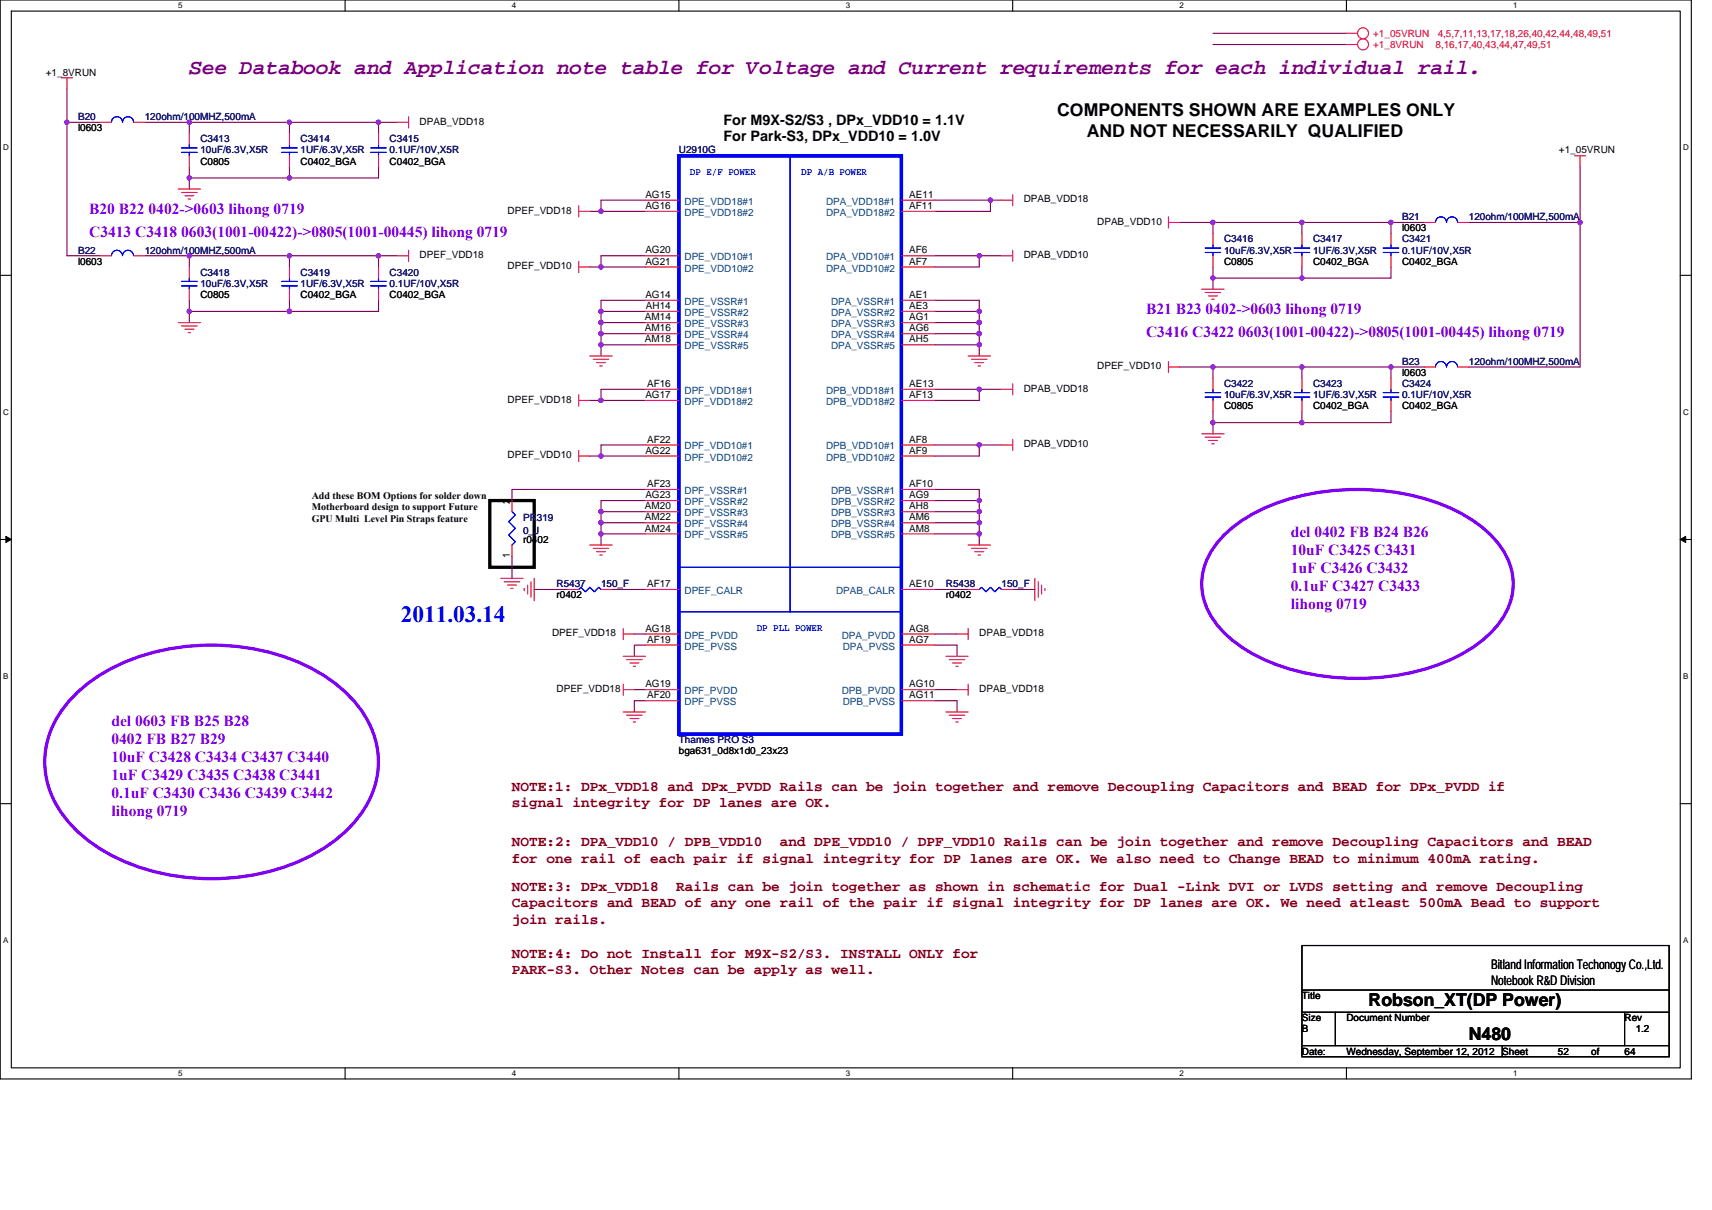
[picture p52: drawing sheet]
<svg xmlns="http://www.w3.org/2000/svg" width="297mm" height="210mm" viewBox="0 0 297 210" stroke-linecap="round" stroke-linejoin="round" font-family="sans-serif">
<defs><g id="words">
<text font-size="4" fill="#00f" x="69.5" y="107.9">2011.03.14</text>
<text font-size="3.7" fill="#800080" x="32.8" y="12.8">See Databook and Application note table for Voltage and Current requirements for each individual rail.</text>
<g font-size="3.1">
<text x="183.4" y="20.2">COMPONENTS SHOWN ARE EXAMPLES ONLY</text>
<text x="188.5" y="23.8">AND NOT NECESSARILY QUALIFIED</text>
<text x="237.5" y="174.6">Robson_XT(DP Power)</text>
<text x="254.8" y="180.4">N480</text>
</g>
<g font-size="2.7" fill="#8000ff">
<text x="15.5" y="41.1">C3413 C3418 0603(1001-00422)-&gt;0805(1001-00445) lihong 0719</text>
<text x="15.5" y="37.2">B20 B22 0402-&gt;0603 lihong 0719</text>
<text x="198.9" y="54.6">B21 B23 0402-&gt;0603 lihong 0719</text>
<text x="198.9" y="58.4">C3416 C3422 0603(1001-00422)-&gt;0805(1001-00445) lihong 0719</text>
<text x="224" y="93.2">del 0402 FB B24 B26</text>
<text x="224" y="96.3">10uF C3425 C3431</text>
<text x="224" y="99.4">1uF C3426 C3432</text>
<text x="224" y="102.6">0.1uF C3427 C3433</text>
<text x="224" y="105.7">lihong 0719</text>
<text x="19.3" y="126">del 0603 FB B25 B28</text>
<text x="19.3" y="129.1">0402 FB B27 B29</text>
<text x="19.3" y="132.3">10uF C3428 C3434 C3437 C3440</text>
<text x="19.3" y="135.4">1uF C3429 C3435 C3438 C3441</text>
<text x="19.3" y="138.5">0.1uF C3430 C3436 C3439 C3442</text>
<text x="19.3" y="141.7">lihong 0719</text>
</g>
<g font-size="2.5">
<text x="125.5" y="21.6">For M9X-S2/S3 , DPx_VDD10 = 1.1V</text>
<text x="125.5" y="24.6">For Park-S3, DPx_VDD10 = 1.0V</text>
</g>
<g font-size="2.5" fill="#800000">
<text x="88.8" y="137.2">NOTE:1: DPx_VDD18 and DPx_PVDD Rails can be join together and remove Decoupling Capacitors and BEAD for DPx_PVDD if</text>
<text x="88.8" y="140.1">signal integrity for DP lanes are OK.</text>
<text x="88.8" y="146.9">NOTE:2: DPA_VDD10 / DPB_VDD10</text>
<text x="88.8" y="149.7">for one rail of each pair if signal integrity for DP lanes are OK. We also need to Change BEAD to minimum 400mA rating.</text>
<text x="135.3" y="146.9">and DPE_VDD10 / DPF_VDD10 Rails can be join together and remove Decoupling Capacitors and BEAD</text>
<text x="88.8" y="154.6">NOTE:3: DPx_VDD18</text>
<text x="117.3" y="154.6">Rails can be join together as shown in schematic for Dual -Link DVI or LVDS setting and remove Decoupling</text>
<text x="88.8" y="157.4">Capacitors and BEAD of any one rail of the pair if signal integrity for DP lanes are OK. We need atleast 500mA Bead to support</text>
<text x="88.8" y="160.3">join rails.</text>
<text x="88.8" y="166.2">NOTE:4: Do not Install for M9X-S2/S3. INSTALL ONLY for</text>
<text x="88.8" y="169">PARK-S3. Other Notes can be apply as well.</text>
</g>
<g font-size="2.3">
<text x="258.7" y="168.2">Bitland Information Techonogy Co.,Ltd.</text>
<text x="258.7" y="170.9">Notebook R&amp;D Division</text>
</g>
<g font-size="1.7" fill="#f00">
<text x="238.2" y="6.4">+1_05VRUN</text>
<text x="238.2" y="8.3">+1_8VRUN</text>
<text x="249.1" y="8.3">8,16,17,40,43,44,47,49,51</text>
<text x="249.4" y="6.4">4,5,7,11,13,17,18,26,40,42,44,48,49,51</text>
</g>
<g font-size="1.7">
<text x="8" y="13.1">+1_8VRUN</text>
<text x="13.5" y="22.8">l0603</text>
<text x="72.8" y="21.6">DPAB_VDD18</text>
<text x="34.8" y="28.6">C0805</text>
<text x="52.2" y="28.6">C0402_BGA</text>
<text x="67.6" y="28.6">C0402_BGA</text>
<text x="270.5" y="26.6">+1_05VRUN</text>
<text x="112" y="34.3">AG15</text>
<text x="157.8" y="34.3">AE11</text>
<text x="177.6" y="35.1">DPAB_VDD18</text>
<text x="88.1" y="37.1">DPEF_VDD18</text>
<text x="112" y="36.3">AG16</text>
<text x="157.8" y="36.3">AF11</text>
<text x="190.4" y="39">DPAB_VDD10</text>
<text x="243.3" y="40.2">l0603</text>
<text x="13.5" y="45.9">l0603</text>
<text x="72.8" y="44.8">DPEF_VDD18</text>
<text x="88.1" y="46.7">DPEF_VDD10</text>
<text x="112" y="44">AG20</text>
<text x="112" y="45.9">AG21</text>
<text x="157.8" y="44">AF6</text>
<text x="157.8" y="45.9">AF7</text>
<text x="177.6" y="44.8">DPAB_VDD10</text>
<text x="212.4" y="45.9">C0805</text>
<text x="227.8" y="45.9">C0402_BGA</text>
<text x="243.3" y="45.9">C0402_BGA</text>
<text x="34.8" y="51.7">C0805</text>
<text x="52.2" y="51.7">C0402_BGA</text>
<text x="67.6" y="51.7">C0402_BGA</text>
<text x="112" y="51.7">AG14</text>
<text x="112.1" y="53.6">AH14</text>
<text x="157.8" y="51.7">AE1</text>
<text x="157.8" y="53.6">AE3</text>
<text x="111.9" y="55.6">AM14</text>
<text x="111.9" y="57.5">AM16</text>
<text x="111.9" y="59.4">AM18</text>
<text x="157.8" y="55.6">AG1</text>
<text x="157.8" y="57.5">AG6</text>
<text x="157.8" y="59.4">AH5</text>
<text x="190.4" y="64.1">DPEF_VDD10</text>
<text x="243.3" y="65.2">l0603</text>
<text x="88.1" y="69.9">DPEF_VDD18</text>
<text x="112" y="69.1">AG17</text>
<text x="112.3" y="67.2">AF16</text>
<text x="157.8" y="67.2">AE13</text>
<text x="157.8" y="69.1">AF13</text>
<text x="177.6" y="67.9">DPAB_VDD18</text>
<text x="212.4" y="71">C0805</text>
<text x="227.8" y="71">C0402_BGA</text>
<text x="243.3" y="71">C0402_BGA</text>
<text x="112.3" y="76.8">AF22</text>
<text x="157.8" y="76.8">AF8</text>
<text x="177.6" y="77.6">DPAB_VDD10</text>
<text x="88.1" y="79.5">DPEF_VDD10</text>
<text x="112" y="78.7">AG22</text>
<text x="157.8" y="78.7">AF9</text>
<text x="54.1" y="86.5">Add these BOM Options for solder down</text>
<text x="54.1" y="88.6">Motherboard design to support Future</text>
<text x="88.4" y="87.4" transform="rotate(-90 88.4 87.4)">2</text>
<text x="111.9" y="88.4">AM20</text>
<text x="112" y="86.5">AG23</text>
<text x="112.3" y="84.5">AF23</text>
<text x="157.8" y="84.5">AF10</text>
<text x="157.8" y="86.5">AG9</text>
<text x="157.8" y="88.4">AH8</text>
<text x="54.1" y="90.6">GPU Multi Level Pin Straps feature</text>
<text x="90.8" y="94.2">r0402</text>
<text x="111.9" y="90.3">AM22</text>
<text x="111.9" y="92.2">AM24</text>
<text x="157.8" y="90.3">AM6</text>
<text x="157.8" y="92.2">AM8</text>
<text x="88.4" y="96.9" transform="rotate(-90 88.4 96.9)">1</text>
<text x="112.3" y="101.9">AF17</text>
<text x="157.8" y="101.9">AE10</text>
<text x="96.6" y="103.8">r0402</text>
<text x="164.1" y="103.8">r0402</text>
<text x="95.8" y="110.4">DPEF_VDD18</text>
<text x="112" y="109.6">AG18</text>
<text x="112.3" y="111.5">AF19</text>
<text x="157.8" y="111.5">AG7</text>
<text x="157.8" y="109.6">AG8</text>
<text x="169.9" y="110.4">DPAB_VDD18</text>
<text x="112" y="119.3">AG19</text>
<text x="157.8" y="119.3">AG10</text>
<text x="96.6" y="120.1">DPEF_VDD18</text>
<text x="112.3" y="121.2">AF20</text>
<text x="157.8" y="121.2">AG11</text>
<text x="169.9" y="120.1">DPAB_VDD18</text>
<text x="117.8" y="130.9">bga631_0d8x1d0_23x23</text>
<text x="225.9" y="173.4">Title</text>
<text x="225.9" y="177.2">Size</text>
<text x="225.9" y="179.1">B</text>
<text x="233.6" y="177.2">Document Number</text>
<text x="281.9" y="177.2">Rev</text>
<text x="283.8" y="179.1">1.2</text>
<text x="225.9" y="183">Date:</text>
<text x="233.6" y="183">Wednesday, September 12, 2012</text>
<text x="260.6" y="183">Sheet</text>
<text x="270.3" y="183">52</text>
<text x="276.1" y="183">of</text>
<text x="281.9" y="183">64</text>
</g>
<g font-size="1.7" fill="#000080">
<text x="13.5" y="20.8">B20</text>
<text x="25.1" y="20.8">120ohm/100MHZ,500mA</text>
<text x="34.8" y="24.7">C3413</text>
<text x="34.8" y="26.6">10uF/6.3V,X5R</text>
<text x="52.2" y="24.7">C3414</text>
<text x="52.2" y="26.6">1UF/6.3V,X5R</text>
<text x="67.6" y="24.7">C3415</text>
<text x="67.6" y="26.6">0.1UF/10V,X5R</text>
<text x="117.8" y="26.6">U2910G</text>
<text x="243.3" y="38.2">B21</text>
<text x="254.8" y="38.2">120ohm/100MHZ,500mA</text>
<text x="13.5" y="44">B22</text>
<text x="25.1" y="44">120ohm/100MHZ,500mA</text>
<text x="34.8" y="47.9">C3418</text>
<text x="52.2" y="47.9">C3419</text>
<text x="67.6" y="47.9">C3420</text>
<text x="212.4" y="42.1">C3416</text>
<text x="212.4" y="44">10uF/6.3V,X5R</text>
<text x="227.8" y="42.1">C3417</text>
<text x="227.8" y="44">1UF/6.3V,X5R</text>
<text x="243.3" y="42.1">C3421</text>
<text x="243.3" y="44">0.1UF/10V,X5R</text>
<text x="34.8" y="49.8">10uF/6.3V,X5R</text>
<text x="52.2" y="49.8">1UF/6.3V,X5R</text>
<text x="67.6" y="49.8">0.1UF/10V,X5R</text>
<text x="243.3" y="63.3">B23</text>
<text x="254.8" y="63.3">120ohm/100MHZ,500mA</text>
<text x="212.4" y="67.2">C3422</text>
<text x="212.4" y="69.1">10uF/6.3V,X5R</text>
<text x="227.8" y="67.2">C3423</text>
<text x="227.8" y="69.1">1UF/6.3V,X5R</text>
<text x="243.3" y="67.2">C3424</text>
<text x="243.3" y="69.1">0.1UF/10V,X5R</text>
<text x="90.8" y="90.3">PR319</text>
<text x="90.8" y="92.6">0_J</text>
<text x="96.6" y="101.9">R5437</text>
<text x="104.3" y="101.9">150_F</text>
<text x="164.1" y="101.9">R5438</text>
<text x="173.8" y="101.9">150_F</text>
<text x="117.8" y="128.9">Thames PRO S3</text>
</g>
<g font-size="1.7" fill="#004080">
<text x="118.8" y="35.5">DPE_VDD18#1</text>
<text x="143.3" y="35.5">DPA_VDD18#1</text>
<text x="118.8" y="37.5">DPE_VDD18#2</text>
<text x="143.3" y="37.5">DPA_VDD18#2</text>
<text x="118.8" y="45.2">DPE_VDD10#1</text>
<text x="118.8" y="47.1">DPE_VDD10#2</text>
<text x="143.3" y="45.2">DPA_VDD10#1</text>
<text x="143.3" y="47.1">DPA_VDD10#2</text>
<text x="118.8" y="52.9">DPE_VSSR#1</text>
<text x="144.2" y="52.9">DPA_VSSR#1</text>
<text x="118.8" y="54.8">DPE_VSSR#2</text>
<text x="118.8" y="56.8">DPE_VSSR#3</text>
<text x="118.8" y="58.7">DPE_VSSR#4</text>
<text x="144.2" y="54.8">DPA_VSSR#2</text>
<text x="144.2" y="56.8">DPA_VSSR#3</text>
<text x="144.2" y="58.7">DPA_VSSR#4</text>
<text x="118.8" y="60.6">DPE_VSSR#5</text>
<text x="144.2" y="60.6">DPA_VSSR#5</text>
<text x="118.8" y="68.3">DPF_VDD18#1</text>
<text x="118.8" y="70.3">DPF_VDD18#2</text>
<text x="143.3" y="68.3">DPB_VDD18#1</text>
<text x="143.3" y="70.3">DPB_VDD18#2</text>
<text x="118.8" y="78">DPF_VDD10#1</text>
<text x="143.3" y="78">DPB_VDD10#1</text>
<text x="118.8" y="79.9">DPF_VDD10#2</text>
<text x="143.3" y="79.9">DPB_VDD10#2</text>
<text x="118.8" y="85.7">DPF_VSSR#1</text>
<text x="118.8" y="87.7">DPF_VSSR#2</text>
<text x="118.8" y="89.6">DPF_VSSR#3</text>
<text x="144.2" y="85.7">DPB_VSSR#1</text>
<text x="144.2" y="87.7">DPB_VSSR#2</text>
<text x="144.2" y="89.6">DPB_VSSR#3</text>
<text x="118.8" y="91.5">DPF_VSSR#4</text>
<text x="118.8" y="93.4">DPF_VSSR#5</text>
<text x="144.2" y="91.5">DPB_VSSR#4</text>
<text x="144.2" y="93.4">DPB_VSSR#5</text>
<text x="118.8" y="103.1">DPEF_CALR</text>
<text x="145.1" y="103.1">DPAB_CALR</text>
<text x="118.8" y="110.8">DPE_PVDD</text>
<text x="118.8" y="112.7">DPE_PVSS</text>
<text x="146" y="110.8">DPA_PVDD</text>
<text x="146.2" y="112.7">DPA_PVSS</text>
<text x="118.8" y="120.5">DPF_PVDD</text>
<text x="118.8" y="122.4">DPF_PVSS</text>
<text x="146" y="120.5">DPB_PVDD</text>
<text x="146.2" y="122.4">DPB_PVSS</text>
</g>
<g font-size="1.7" fill="#00f">
<text x="119.7" y="30.3">DP E/F POWER</text>
<text x="139" y="30.3">DP A/B POWER</text>
<text x="131.3" y="109.5">DP PLL POWER</text>
</g>
<g font-size="1.4">
<text x="30.9" y="1.5">5</text>
<text x="88.8" y="1.5">4</text>
<text x="146.7" y="1.5">3</text>
<text x="204.7" y="1.5">2</text>
<text x="262.6" y="1.5">1</text>
<text x=".5" y="26.1">D</text>
<text x="292" y="26.1">D</text>
<text x=".5" y="71.9">C</text>
<text x="292" y="71.9">C</text>
<text x=".5" y="117.8">B</text>
<text x="292" y="117.8">B</text>
<text x=".5" y="163.6">A</text>
<text x="292" y="163.6">A</text>
<text x="30.9" y="186.8">5</text>
<text x="88.8" y="186.8">4</text>
<text x="146.7" y="186.8">3</text>
<text x="204.7" y="186.8">2</text>
<text x="262.6" y="186.8">1</text>
</g>
</g></defs>
<path d="M0 0h293.5v187.2h-293.5zM2 1.9h289.5v183.4h-289.5z" fill="none" stroke="#000" stroke-width=".19"/>
<g fill="#fff">
<path d="M30.9 .2h.8v1.6h-.8z"/>
<path d="M30.9 185.5h.8v1.6h-.8z"/>
</g>
<path d="M59.9 0v1.9M59.9 185.3v1.9" fill="none" stroke="#000" stroke-width=".19"/>
<g fill="#fff">
<path d="M88.8 .2h.8v1.6h-.8z"/>
<path d="M88.8 185.5h.8v1.6h-.8z"/>
</g>
<path d="M117.8 0v1.9M117.8 185.3v1.9" fill="none" stroke="#000" stroke-width=".19"/>
<g fill="#fff">
<path d="M146.7 .2h.8v1.6h-.8z"/>
<path d="M146.7 185.5h.8v1.6h-.8z"/>
</g>
<path d="M175.7 0v1.9M175.7 185.3v1.9" fill="none" stroke="#000" stroke-width=".19"/>
<g fill="#fff">
<path d="M204.7 .2h.7v1.6h-.7z"/>
<path d="M204.7 185.5h.7v1.6h-.7z"/>
</g>
<path d="M233.6 0v1.9M233.6 185.3v1.9" fill="none" stroke="#000" stroke-width=".19"/>
<g fill="#fff">
<path d="M262.6 .2h.7v1.6h-.7z"/>
<path d="M262.6 185.5h.7v1.6h-.7z"/>
<path d="M.5 24.8h1v1.6h-1z"/>
<path d="M292 24.8h1v1.6h-1z"/>
<path d="M.5 70.7h1v1.5h-1z"/>
<path d="M292 70.7h1v1.5h-1z"/>
</g>
<path d="M0 47.8h2M291.5 47.8h2" fill="none" stroke="#000" stroke-width=".19"/>
<g fill="#fff">
<path d="M.5 116.5h.9v1.6h-.9z"/>
<path d="M292 116.5h.9v1.6h-.9z"/>
</g>
<path d="M0 93.6h2M291.5 93.6h2" fill="none" stroke="#000" stroke-width=".19"/>
<path d="M1 93.1l1 .5-1 .5zM291.5 93.6l1-.5v1z" fill="#000" stroke="#000" stroke-width=".17"/>
<g fill="#fff">
<path d="M.5 162.4h.9v1.5h-.9z"/>
<path d="M292 162.4h.9v1.5h-.9z"/>
</g>
<path d="M0 139.5h2M291.5 139.5h2M225.9 171.8h63.7M225.9 164.1h63.7v19.3h-63.7zM225.9 175.7h63.7M231.7 175.7v5.8M281.9 175.7v5.8M225.9 181.5h63.7M260.6 181.5v1.9" fill="none" stroke="#000" stroke-width=".19"/>
<path d="M85 86.9h7.7v11.5h-7.7z" fill="none" stroke="#000" stroke-width=".57"/>
<path d="M213 92.3a31.7 31.7 0 0 1 17.9-7.1 40.1 40.1 0 0 1 22.9 4.1 16.4 16.4 0 0 1 8.4 9.2 11.1 11.1 0 0 1-3 10.7 26.4 26.4 0 0 1-12.7 7.1 42 42 0 0 1-27.6-2.1 18.6 18.6 0 0 1-9.5-8.7 10.9 10.9 0 0 1 2.4-12.1zM13.3 120.2a33 33 0 0 1 21-8.2 35.8 35.8 0 0 1 24.4 7 17.4 17.4 0 0 1 7 13.2 16.6 16.6 0 0 1-5.6 12 33 33 0 0 1-21 8.2 35.8 35.8 0 0 1-24.4-7 17.4 17.4 0 0 1-6.9-13.2 16.6 16.6 0 0 1 5.5-12z" fill="none" stroke="#8000ff" stroke-width=".57"/>
<g fill="none" stroke="#800040" stroke-width=".19">
<path d="M11.6 15.4v5.8M210.5 7.7h23.1M210.5 5.8h23.1M11.6 21.2v23.2h5.8M11.6 21.2h5.8M25.1 21.2h7.7M32.8 30.9h17.4M32.8 29v1.9M32.8 21.2v2M32.8 21.2h17.4M32.8 30.9v1.9M50.2 29v1.9"/>
<path d="M50.2 21.2v2M50.2 21.2h15.5M65.7 29v1.9h-15.5M65.7 21.2v2M65.7 21.2h3.3M102.3 36.7h2M104.3 36.7h7.7M112 34.7h-7.7v2M162.2 34.7h9.6M171.8 34.7h2M171.8 34.7v2h-9.6M204.7 38.6h5.8"/>
<path d="M210.5 38.6h15.4M210.5 38.6v1.9M225.9 38.6h15.4M225.9 38.6v1.9M241.3 38.6v1.9M241.3 38.6h5.8M254.8 38.6h19.3M274.1 38.6v25.1h-19.3M274.1 29v9.6M25.1 44.4h7.7M32.8 44.4h17.4M32.8 54h17.4"/>
<path d="M32.8 52.1v1.9M32.8 54v2M32.8 44.4v1.9M50.2 52.1v1.9M50.2 44.4v1.9M50.2 44.4h15.5M65.7 52.1v1.9h-15.5M65.7 44.4v1.9M65.7 44.4h3.3M102.3 46.3h2M104.3 46.3h7.7M104.3 54h7.7"/>
<path d="M104.3 56h7.7M104.3 59.8h7.7M104.3 57.9h7.7M104.3 54v2M104.3 56v1.9M104.3 59.8v2M104.3 57.9v1.9M112 44.4h-7.7v1.9M112 52.1h-7.7v1.9M162.2 52.1h7.7v1.9M162.2 44.4h7.7M162.2 57.9h7.7"/>
<path d="M162.2 59.8h7.7M162.2 54h7.7M162.2 56h7.7M169.9 44.4h3.9M169.9 44.4v1.9h-7.7M169.9 56v1.9M169.9 54v2M169.9 57.9v1.9M169.9 59.8v2M210.5 48.3h15.4M210.5 46.3v2M210.5 48.3v1.9"/>
<path d="M225.9 46.3v2M241.3 46.3v2h-15.4M102.3 69.5h2M102.3 79.1h2M104.3 79.1h7.7M104.3 69.5h7.7M112 77.2h-7.7v1.9M112 67.6h-7.7v1.9M162.2 67.6h7.7M162.2 77.2h7.7M169.9 67.6v1.9h-7.7M169.9 77.2v1.9h-7.7"/>
<path d="M169.9 67.6h3.9M169.9 77.2h3.9M204.7 63.7h5.8M210.5 63.7h15.4M210.5 73.3h15.4M210.5 71.4v1.9M210.5 63.7v1.9M210.5 73.3v2M225.9 63.7h15.4M225.9 63.7v1.9M225.9 71.4v1.9M241.3 71.4v1.9h-15.4"/>
<path d="M241.3 63.7v1.9M241.3 63.7h5.8M88.8 96.5v3.9M104.3 92.6h7.7M104.3 88.8v1.9h7.7M104.3 88.8h7.7M104.3 90.7v1.9M104.3 92.6v2M112 86.9h-7.7v1.9M112 84.9h-23.2v2M162.2 88.8h7.7M162.2 90.7h7.7"/>
<path d="M162.2 92.6h7.7M162.2 86.9h7.7M162.2 84.9h7.7v2M169.9 92.6v2M169.9 88.8v1.9M169.9 86.9v1.9M169.9 90.7v1.9M92.7 102.3h5.8M106.2 102.3h5.8M110.1 110h1.9M110.1 119.7h1.9M112 112h-1.9v1.9"/>
<path d="M162.2 119.7h3.8M162.2 112h3.8v1.9M162.2 110h3.8M162.2 102.3h5.8M175.7 102.3h3.9M112 121.6h-1.9v1.9M162.2 121.6h3.8v1.9"/>
</g>
<g fill="#f0f" stroke="#f0f" stroke-width=".19">
<circle cx="50.2" cy="54" r=".38"/>
<circle cx="32.8" cy="54" r=".38"/>
<circle cx="241.3" cy="63.7" r=".38"/>
<circle cx="210.4" cy="63.7" r=".38"/>
<circle cx="225.9" cy="63.7" r=".38"/>
<circle cx="225.9" cy="73.3" r=".38"/>
<circle cx="210.4" cy="73.3" r=".38"/>
<circle cx="274.1" cy="38.6" r=".38"/>
<circle cx="50.2" cy="44.4" r=".38"/>
<circle cx="32.8" cy="44.4" r=".38"/>
<circle cx="11.6" cy="21.2" r=".38"/>
<circle cx="104.3" cy="90.7" r=".38"/>
<circle cx="210.4" cy="48.2" r=".38"/>
<circle cx="241.3" cy="38.6" r=".38"/>
<circle cx="210.4" cy="38.6" r=".38"/>
<circle cx="225.9" cy="38.6" r=".38"/>
<circle cx="225.9" cy="48.2" r=".38"/>
<circle cx="169.9" cy="67.6" r=".38"/>
<circle cx="171.8" cy="34.7" r=".38"/>
<circle cx="104.3" cy="92.6" r=".38"/>
<circle cx="104.3" cy="88.8" r=".38"/>
<circle cx="104.3" cy="79.1" r=".38"/>
<circle cx="104.3" cy="69.5" r=".38"/>
<circle cx="104.3" cy="46.3" r=".38"/>
<circle cx="104.3" cy="36.7" r=".38"/>
<circle cx="169.9" cy="92.6" r=".38"/>
<circle cx="169.9" cy="88.8" r=".38"/>
<circle cx="169.9" cy="90.7" r=".38"/>
<circle cx="169.9" cy="86.9" r=".38"/>
<circle cx="104.3" cy="54" r=".38"/>
<circle cx="104.3" cy="56" r=".38"/>
<circle cx="104.3" cy="59.8" r=".38"/>
<circle cx="104.3" cy="57.9" r=".38"/>
<circle cx="169.9" cy="57.9" r=".38"/>
<circle cx="169.9" cy="44.4" r=".38"/>
<circle cx="169.9" cy="56" r=".38"/>
<circle cx="169.9" cy="54" r=".38"/>
<circle cx="169.9" cy="59.8" r=".38"/>
<circle cx="169.9" cy="77.2" r=".38"/>
<circle cx="50.2" cy="30.9" r=".38"/>
<circle cx="32.8" cy="30.9" r=".38"/>
<circle cx="65.7" cy="44.4" r=".38"/>
<circle cx="50.2" cy="21.2" r=".38"/>
<circle cx="32.8" cy="21.2" r=".38"/>
<circle cx="65.7" cy="21.2" r=".38"/>
</g>
<g fill="none" stroke="#f00" stroke-width=".19">
<path d="M10.6 13.5h2M11.6 13.5v1.9M233.6 7.7h1.9M233.6 5.8h1.9M17.4 21.2h1.9M23.2 21.2h1.9M30.9 32.8h3.9M31.5 33.4h2.7M32.1 34h1.5M32.7 34.5h.3M32.8 23.2v1.9M32.8 27v2"/>
<path d="M50.2 23.2v1.9M50.2 27v2M65.7 27v2M65.7 23.2v1.9M69 21.2h1.9M70.9 20.3v1.9M100.4 36.7h1.9M100.4 35.7v1.9M112 34.7h5.8M112 36.7h5.8M156.4 34.7h5.8M156.4 36.7h5.8"/>
<path d="M173.8 34.7h1.9M175.7 33.8v1.9M202.7 38.6h2M202.7 37.6v2M247.1 38.6h2M252.9 38.6h1.9M273.2 27h1.9M274.1 27v2M17.4 44.4h1.9M23.2 44.4h1.9M30.9 56h3.9M31.5 56.6h2.7"/>
<path d="M32.1 57.1h1.5M32.7 57.7h.3M32.8 46.3v2M32.8 50.2v1.9M50.2 46.3v2M50.2 50.2v1.9M65.7 50.2v1.9M65.7 46.3v2M69 44.4h1.9M70.9 43.4v2M100.4 46.3h1.9M100.4 45.4v1.9"/>
<path d="M112 44.4h5.8M112 46.3h5.8M112 52.1h5.8M112 54h5.8M112 56h5.8M112 57.9h5.8M112 59.8h5.8M156.4 44.4h5.8M156.4 46.3h5.8M156.4 52.1h5.8M156.4 54h5.8M156.4 56h5.8"/>
<path d="M156.4 57.9h5.8M156.4 59.8h5.8M173.8 44.4h1.9M175.7 43.4v2M208.5 50.2h3.9M209.1 50.8h2.7M209.7 51.4h1.5M210.2 51.9h.4M210.5 40.5v2M210.5 44.4v1.9M225.9 40.5v2M225.9 44.4v1.9"/>
<path d="M241.3 44.4v1.9M241.3 40.5v2M100.4 69.5h1.9M100.4 68.5v2M100.4 79.1h1.9M100.4 78.2v1.9M102.3 61.8h3.9M102.9 62.4h2.7M103.5 62.9h1.5M104.1 63.5h.4M112 77.2h5.8M112 79.1h5.8"/>
<path d="M112 67.6h5.8M112 69.5h5.8M156.4 77.2h5.8M156.4 79.1h5.8M156.4 67.6h5.8M156.4 69.5h5.8M168 61.8h3.8M168.6 62.4h2.7M169.1 62.9h1.6M169.7 63.5h.4M173.8 77.2h1.9M173.8 67.6h1.9"/>
<path d="M175.7 76.2v2M175.7 66.6v1.9M202.7 63.7h2M202.7 62.7v2M208.5 75.3h3.9M209.1 75.9h2.7M209.7 76.4h1.5M210.2 77h.4M210.5 65.6v2M210.5 69.5v1.9M225.9 65.6v2M225.9 69.5v1.9"/>
<path d="M241.3 69.5v1.9M241.3 65.6v2M247.1 63.7h2M252.9 63.7h1.9M88.8 94.6v1.9M88.8 86.9v1.9M102.3 94.6h3.9M102.9 95.2h2.7M103.5 95.7h1.5M104.1 96.3h.4M112 84.9h5.8M112 86.9h5.8"/>
<path d="M112 88.8h5.8M112 90.7h5.8M112 92.6h5.8M156.4 84.9h5.8M156.4 86.9h5.8M156.4 88.8h5.8M156.4 90.7h5.8M156.4 92.6h5.8M168 94.6h3.8M168.6 95.2h2.7M169.1 95.7h1.6M169.7 96.3h.4"/>
<path d="M86.9 100.4h3.9M87.5 101h2.7M88.1 101.5h1.5M88.6 102.1h.4M90.9 102.1v.4M91.5 101.5v1.6M92.1 101v2.7M92.7 100.4v3.8M98.5 102.3h1.9M104.3 102.3h1.9M108.1 110h2M108.1 109.1v1.9"/>
<path d="M108.1 119.7h2M108.1 118.7v1.9M108.1 113.9h3.9M108.7 114.5h2.7M109.3 115h1.5M109.9 115.6h.4M112 110h5.8M112 112h5.8M112 102.3h5.8M112 119.7h5.8M156.4 110h5.8M156.4 112h5.8"/>
<path d="M156.4 102.3h5.8M156.4 119.7h5.8M164.1 113.9h3.9M164.7 114.5h2.7M165.3 115h1.5M165.9 115.6h.3M166 110h2M166 119.7h2M168 102.3h1.9M168 109.1v1.9M168 118.7v1.9M173.8 102.3h1.9"/>
<path d="M179.6 100.4v3.8M180.1 101v2.7M180.7 101.5v1.6M181.3 102.1v.4M108.1 123.5h3.9M108.7 124.1h2.7M109.3 124.7h1.5M109.9 125.3h.4M112 121.6h5.8M156.4 121.6h5.8M164.1 123.5h3.9M164.7 124.1h2.7"/>
<path d="M165.3 124.7h1.5M165.9 125.3h.3"/>
<circle cx="236.5" cy="7.7" r=".95"/>
<circle cx="236.5" cy="5.8" r=".95"/>
</g>
<g fill="none" stroke="#00f" stroke-width=".19">
<path d="M19.3 21.2a.95 .95 0 0 1 1-.9 .95 .95 0 0 1 .9 .9 .96 .96 0 0 1 1-.9 .96 .96 0 0 1 1 .9M31.5 25.7h2.7M31.5 26.4h2.7M32.8 26.4v.6M32.8 25.1v.6M48.9 26.4h2.7M48.9 25.7h2.7M50.2 26.4v.6M50.2 25.1v.6M64.3 26.4h2.7M64.3 25.7h2.7M65.7 25.1v.6"/>
<path d="M65.7 26.4v.6M137.1 27v79.2M252.9 38.6a.96 .96 0 0 0-1-1 .96 .96 0 0 0-.9 1 .95 .95 0 0 0-1-1 .95 .95 0 0 0-.9 1M23.2 44.4a.96 .96 0 0 0-1-1 .96 .96 0 0 0-1 1 .95 .95 0 0 0-.9-1 .95 .95 0 0 0-1 1M31.5 48.8h2.7M31.5 49.6h2.7M32.8 49.6v.6M32.8 48.3v.5M48.9 49.6h2.7M48.9 48.8h2.7M50.2 49.6v.6M50.2 48.3v.5"/>
<path d="M64.3 49.6h2.7M64.3 48.8h2.7M65.7 48.3v.5M65.7 49.6v.6M209.1 43.8h2.7M209.1 43.1h2.7M210.5 43.8v.6M210.5 42.5v.6M224.5 43.8h2.7M224.5 43.1h2.7M225.9 43.8v.6M225.9 42.5v.6"/>
<path d="M240 43.8h2.7M240 43.1h2.7M241.3 42.5v.6M241.3 43.8v.6M209.1 68.9h2.7M209.1 68.1h2.7M210.5 68.9v.6M210.5 67.6v.5M224.5 68.9h2.7M224.5 68.1h2.7M225.9 68.9v.6M225.9 67.6v.5"/>
<path d="M240 68.9h2.7M240 68.1h2.7M241.3 67.6v.5M241.3 68.9v.6M252.9 63.7a.96 .96 0 0 0-1-1 .96 .96 0 0 0-.9 1 .95 .95 0 0 0-1-1 .95 .95 0 0 0-.9 1M88.8 88.8l.6 .6-1.1 1.1 1.1 1.2-1.1 1.2 1.1 1.1-.6 .6M117.8 98.4h38.6M100.4 102.3l.4-.4 .8 .8 .7-.8 .8 .8 .8-.8 .4 .4M117.8 106.2h19.3M137.1 106.2h19.3M169.9 102.3l.4-.4 .8 .8 .7-.8 .8 .8 .8-.8 .4 .4"/>
</g>
<path d="M117.8 27h38.6v100.4h-38.6z" fill="none" stroke="#00f" stroke-width=".57"/>
<use href="#words"/>
</svg>
